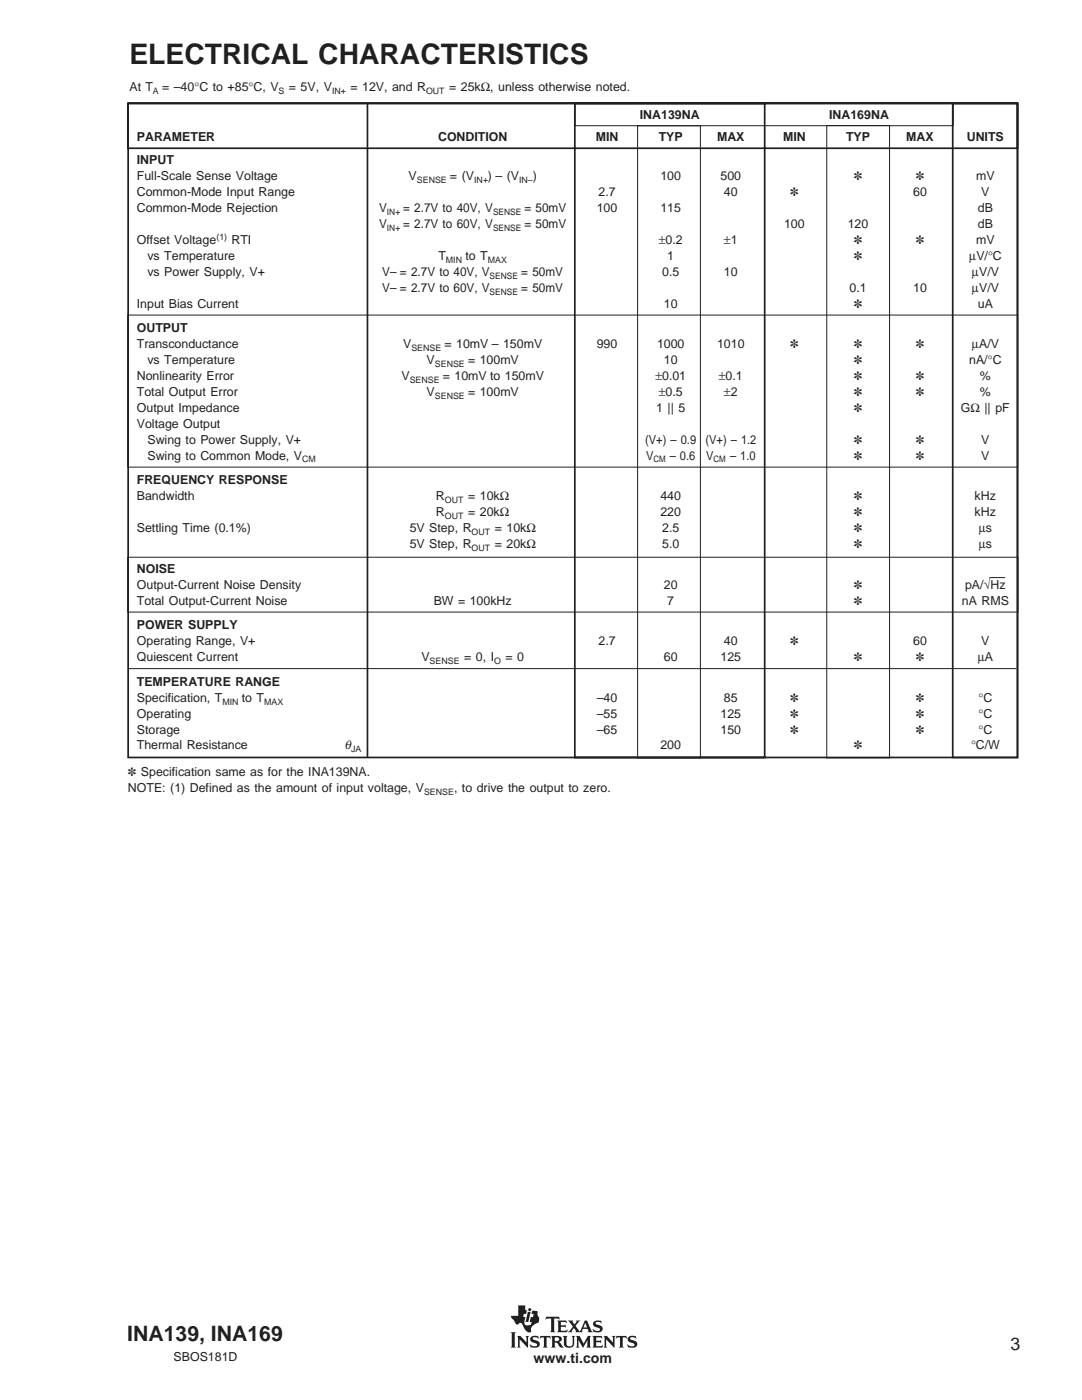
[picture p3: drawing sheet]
<svg xmlns="http://www.w3.org/2000/svg" width="216mm" height="279mm" viewBox="0 0 216 279" stroke-linecap="round" stroke-linejoin="round" font-family="sans-serif">
<defs><g id="words">
<text font-size="5.6" fill="#231f20" x="25.8" y="12.8">ELECTRICAL CHARACTERISTICS</text>
<text font-size="4.2" fill="#231f20" x="25.4" y="267.7">INA139, INA169</text>
<text font-size="3.5" fill="#231f20" x="201.6" y="269.3">3</text>
<text font-size="2.8" fill="#231f20" x="106.5" y="272">www.ti.com</text>
<g font-size="2.5" fill="#231f20">
<text x="25.8" y="18.1">At T</text>
<text x="32.3" y="18.1">= –40°C to +85°C, V</text>
<text x="57.7" y="18.1">= 5V, V</text>
<text x="69.9" y="18.1">= 12V, and R</text>
<text x="89.6" y="18.1">= 25kΩ, unless otherwise noted.</text>
<text x="127.7" y="23.8">INA139NA</text>
<text x="165.4" y="23.8">INA169NA</text>
<text x="27.3" y="28.2">PARAMETER</text>
<text x="87.4" y="28.2">CONDITION</text>
<text x="118.9" y="28.2">MIN</text>
<text x="131.4" y="28.2">TYP</text>
<text x="143.1" y="28.2">MAX</text>
<text x="156.3" y="28.2">MIN</text>
<text x="168.8" y="28.2">TYP</text>
<text x="180.8" y="28.2">MAX</text>
<text x="192.9" y="28.2">UNITS</text>
<text x="27.3" y="32.8">INPUT</text>
<text x="27.3" y="36">Full-Scale Sense Voltage</text>
<text x="81.5" y="36">V</text>
<text x="89.8" y="36">= (V</text>
<text x="97.4" y="36">) – (V</text>
<text x="106.3" y="36">)</text>
<text x="131.8" y="36">100</text>
<text x="143.8" y="36">500</text>
<text x="170.4" y="36">✽</text>
<text x="182.8" y="36">✽</text>
<text x="194.8" y="36">mV</text>
<text x="27.3" y="39.2">Common-Mode Input Range</text>
<text x="119.4" y="39.2">2.7</text>
<text x="144.5" y="39.2">40</text>
<text x="157.7" y="39.2">✽</text>
<text x="182.2" y="39.2">60</text>
<text x="195.8" y="39.2">V</text>
<text x="27.3" y="42.3">Common-Mode Rejection</text>
<text x="75.6" y="42.3">V</text>
<text x="75.6" y="45.5">V</text>
<text x="80.4" y="42.3">= 2.7V to 40V, V</text>
<text x="80.4" y="45.5">= 2.7V to 60V, V</text>
<text x="104.6" y="42.3">= 50mV</text>
<text x="104.6" y="45.5">= 50mV</text>
<text x="119.1" y="42.3">100</text>
<text x="131.8" y="42.3">115</text>
<text x="156.5" y="45.5">100</text>
<text x="169.2" y="45.5">120</text>
<text x="195.1" y="42.3">dB</text>
<text x="195.1" y="45.5">dB</text>
<text x="27.3" y="48.7">Offset Voltage</text>
<text x="29.4" y="51.9">vs Temperature</text>
<text x="46.2" y="48.7">RTI</text>
<text x="87.5" y="51.9">T</text>
<text x="92.9" y="51.9">to T</text>
<text x="131.4" y="48.7">±0.2</text>
<text x="133.1" y="51.9">1</text>
<text x="144.4" y="48.7">±1</text>
<text x="170.4" y="51.9">✽</text>
<text x="170.4" y="48.7">✽</text>
<text x="182.8" y="48.7">✽</text>
<text x="193.4" y="51.9">µV/°C</text>
<text x="194.8" y="48.7">mV</text>
<text x="29.4" y="55">vs Power Supply, V+</text>
<text x="76.3" y="55">V– = 2.7V to 40V, V</text>
<text x="76.3" y="58.2">V– = 2.7V to 60V, V</text>
<text x="104" y="55">= 50mV</text>
<text x="104" y="58.2">= 50mV</text>
<text x="132.1" y="55">0.5</text>
<text x="144.4" y="55">10</text>
<text x="169.5" y="58.2">0.1</text>
<text x="182.2" y="58.2">10</text>
<text x="193.9" y="58.2">µV/V</text>
<text x="193.9" y="55">µV/V</text>
<text x="27.3" y="61.4">Input Bias Current</text>
<text x="132.5" y="61.4">10</text>
<text x="170.4" y="61.4">✽</text>
<text x="195.1" y="61.4">uA</text>
<text x="27.3" y="66.3">OUTPUT</text>
<text x="27.3" y="69.5">Transconductance</text>
<text x="80.4" y="69.5">V</text>
<text x="88.7" y="69.5">= 10mV – 150mV</text>
<text x="119.1" y="69.5">990</text>
<text x="131.1" y="69.5">1000</text>
<text x="143.1" y="69.5">1010</text>
<text x="157.7" y="69.5">✽</text>
<text x="170.4" y="69.5">✽</text>
<text x="182.8" y="69.5">✽</text>
<text x="193.9" y="69.5">µA/V</text>
<text x="27.3" y="75.9">Nonlinearity Error</text>
<text x="29.4" y="72.7">vs Temperature</text>
<text x="80.1" y="75.9">V</text>
<text x="85.1" y="72.7">V</text>
<text x="88.3" y="75.9">= 10mV to 150mV</text>
<text x="93.4" y="72.7">= 100mV</text>
<text x="130.8" y="75.9">±0.01</text>
<text x="132.5" y="72.7">10</text>
<text x="143.4" y="75.9">±0.1</text>
<text x="170.4" y="72.7">✽</text>
<text x="170.4" y="75.9">✽</text>
<text x="182.8" y="75.9">✽</text>
<text x="193.4" y="72.7">nA/°C</text>
<text x="195.5" y="75.9">%</text>
<text x="27.3" y="79">Total Output Error</text>
<text x="27.3" y="82.2">Output Impedance</text>
<text x="85.1" y="79">V</text>
<text x="93.4" y="79">= 100mV</text>
<text x="130.9" y="82.2">1 || 5</text>
<text x="131.4" y="79">±0.5</text>
<text x="144.4" y="79">±2</text>
<text x="170.4" y="82.2">✽</text>
<text x="170.4" y="79">✽</text>
<text x="182.8" y="79">✽</text>
<text x="191.7" y="82.2">GΩ || pF</text>
<text x="195.5" y="79">%</text>
<text x="27.3" y="85.4">Voltage Output</text>
<text x="29.4" y="88.6">Swing to Power Supply, V+</text>
<text x="128.7" y="88.6">(V+) – 0.9</text>
<text x="140.8" y="88.6">(V+) – 1.2</text>
<text x="170.4" y="88.6">✽</text>
<text x="182.8" y="88.6">✽</text>
<text x="195.8" y="88.6">V</text>
<text x="29.4" y="91.7">Swing to Common Mode, V</text>
<text x="128.9" y="91.7">V</text>
<text x="133.6" y="91.7">– 0.6</text>
<text x="140.9" y="91.7">V</text>
<text x="145.7" y="91.7">– 1.0</text>
<text x="170.4" y="91.7">✽</text>
<text x="182.8" y="91.7">✽</text>
<text x="195.8" y="91.7">V</text>
<text x="27.3" y="96.6">FREQUENCY RESPONSE</text>
<text x="27.3" y="99.8">Bandwidth</text>
<text x="87" y="99.8">R</text>
<text x="93.4" y="99.8">= 10kΩ</text>
<text x="131.8" y="99.8">440</text>
<text x="170.4" y="99.8">✽</text>
<text x="194.5" y="99.8">kHz</text>
<text x="27.3" y="106.2">Settling Time (0.1%)</text>
<text x="81.7" y="106.2">5V Step, R</text>
<text x="87" y="103">R</text>
<text x="93.4" y="103">= 20kΩ</text>
<text x="98.7" y="106.2">= 10kΩ</text>
<text x="131.8" y="103">220</text>
<text x="132.1" y="106.2">2.5</text>
<text x="170.4" y="103">✽</text>
<text x="170.4" y="106.2">✽</text>
<text x="194.5" y="103">kHz</text>
<text x="195.3" y="106.2">µs</text>
<text x="81.7" y="109.3">5V Step, R</text>
<text x="98.7" y="109.3">= 20kΩ</text>
<text x="132.1" y="109.3">5.0</text>
<text x="170.4" y="109.3">✽</text>
<text x="195.3" y="109.3">µs</text>
<text x="27.3" y="114.3">NOISE</text>
<text x="27.3" y="117.5">Output-Current Noise Density</text>
<text x="132.5" y="117.5">20</text>
<text x="170.4" y="117.5">✽</text>
<text x="192.6" y="117.5">pA/√Hz</text>
<text x="27.3" y="120.6">Total Output-Current Noise</text>
<text x="27.3" y="125.6">POWER SUPPLY</text>
<text x="86.5" y="120.6">BW = 100kHz</text>
<text x="133.1" y="120.6">7</text>
<text x="170.4" y="120.6">✽</text>
<text x="191.9" y="120.6">nA RMS</text>
<text x="27.3" y="128.8">Operating Range, V+</text>
<text x="27.3" y="132">Quiescent Current</text>
<text x="84.1" y="132">V</text>
<text x="92.6" y="132">= 0, I</text>
<text x="100.8" y="132">= 0</text>
<text x="119.4" y="128.8">2.7</text>
<text x="132.5" y="132">60</text>
<text x="143.8" y="132">125</text>
<text x="144.5" y="128.8">40</text>
<text x="157.7" y="128.8">✽</text>
<text x="170.4" y="132">✽</text>
<text x="182.2" y="128.8">60</text>
<text x="182.8" y="132">✽</text>
<text x="195.1" y="132">µA</text>
<text x="195.8" y="128.8">V</text>
<text x="27.3" y="136.9">TEMPERATURE RANGE</text>
<text x="27.3" y="143.2">Operating</text>
<text x="27.3" y="140">Specification, T</text>
<text x="48.3" y="140">to T</text>
<text x="119.1" y="143.2">–55</text>
<text x="119.1" y="140">–40</text>
<text x="143.8" y="143.2">125</text>
<text x="144.4" y="140">85</text>
<text x="157.7" y="143.2">✽</text>
<text x="157.7" y="140">✽</text>
<text x="182.8" y="143.2">✽</text>
<text x="182.8" y="140">✽</text>
<text x="195.2" y="143.2">°C</text>
<text x="195.2" y="140">°C</text>
<text x="27.3" y="149.6">Thermal Resistance</text>
<text x="27.3" y="146.4">Storage</text>
<text x="68.7" y="149.6">θ</text>
<text x="119.1" y="146.4">–65</text>
<text x="131.8" y="149.6">200</text>
<text x="143.8" y="146.4">150</text>
<text x="157.7" y="146.4">✽</text>
<text x="170.4" y="149.6">✽</text>
<text x="182.8" y="146.4">✽</text>
<text x="193.8" y="149.6">°C/W</text>
<text x="195.2" y="146.4">°C</text>
<text x="25.5" y="154.9">✽ Specification same as for the INA139NA.</text>
<text x="25.5" y="158">NOTE: (1) Defined as the amount of input voltage, V</text>
<text x="90.6" y="158">, to drive the output to zero.</text>
<text x="34.6" y="271.6">SBOS181D</text>
</g>
<g font-size="1.8" fill="#231f20">
<text x="30.5" y="18.7">A</text>
<text x="55.6" y="18.7">S</text>
<text x="66.3" y="18.7">IN+</text>
<text x="85" y="18.7">OUT</text>
<text x="83.2" y="36.6">SENSE</text>
<text x="94.6" y="36.6">IN+</text>
<text x="103.6" y="36.6">IN–</text>
<text x="43.2" y="48">(1)</text>
<text x="77.2" y="42.9">IN+</text>
<text x="77.2" y="46.1">IN+</text>
<text x="98.4" y="42.9">SENSE</text>
<text x="98.4" y="46.1">SENSE</text>
<text x="89" y="52.5">MIN</text>
<text x="97.3" y="52.5">MAX</text>
<text x="97.7" y="55.6">SENSE</text>
<text x="97.7" y="58.8">SENSE</text>
<text x="82.1" y="70.1">SENSE</text>
<text x="81.7" y="76.4">SENSE</text>
<text x="86.8" y="73.2">SENSE</text>
<text x="86.8" y="79.6">SENSE</text>
<text x="60.3" y="92.3">CM</text>
<text x="130.4" y="92.3">CM</text>
<text x="142.4" y="92.3">CM</text>
<text x="88.8" y="100.4">OUT</text>
<text x="88.8" y="103.6">OUT</text>
<text x="94.1" y="106.8">OUT</text>
<text x="94.1" y="109.9">OUT</text>
<text x="85.7" y="132.5">SENSE</text>
<text x="98.6" y="132.5">O</text>
<text x="44.4" y="140.6">MIN</text>
<text x="52.7" y="140.6">MAX</text>
<text x="70.1" y="150.2">JA</text>
<text x="84.6" y="158.6">SENSE</text>
</g>
</g></defs>
<g fill="#231f20">
<path d="M103.4 260.5h1.4v.9l.3 .1-.1 .7h-.5l-.1 .6h.4l-.2 1a.56 .56 0 0 0 .5 .7l.8-.1 .2-.6h-.4l.2-1h.4l.2-.6h-.5l.2-.6 1.1 .1-.1 .7 .4 .4v.7a.5 .5 0 0 1-.6 .6l-1 .8v.7a.2 .2 0 0 1 0 .2 .2 .2 0 0 1-.2 .1 2 2 0 0 1-1.6-1.6 .44 .44 0 0 0-.4-.3 .44 .44 0 0 0-.4 .3h-.3l-.2-.1-.9-1.3-.1-.3h1.5z" fill-rule="evenodd"/>
<path d="M105.3 261.8h.6l-.5 2h-.5z" fill-rule="evenodd"/>
<path d="M118.5 263.8l.4-.2 1-.1 .2 .6-.6-.3-.6 .1a.34 .34 0 0 0 0 .4 .34 .34 0 0 0 .4 .1 .77 .77 0 0 1 .9 .4 .77 .77 0 0 1-.2 .9l-.5 .2h-1l-.3-.7 .6 .4h.5a.36 .36 0 0 0 .4-.4 .36 .36 0 0 0-.5-.2 .75 .75 0 0 1-.7-.4 .75 .75 0 0 1 0-.8z" fill-rule="evenodd"/>
<path d="M111.2 263.5h1.8l.1 .6-.4-.3-.8 .1v.6h.8l.2-.2v.7l-.3-.2h-.7v.7l1 .1 .3-.3-.1 .6h-1.9l.2-.4v-1.6z" fill-rule="evenodd"/>
<path d="M109 262.8h2.5l.2 .6-.5-.3-.6 .1v2.4l.2 .3h-1l.2-.3v-2.4l-.7-.1-.4 .3z" fill-rule="evenodd"/>
<path d="M113.3 263.5h1.1l-.1 .3 .3 .5 .5-.6-.2-.2h.9l-1 1.1 .9 1.1 1-2.2h.4l.9 2.1 .3 .3h-1l.1-.2-.1-.5h-1l-.2 .5 .2 .2h-1.5l.1-.3-.4-.6-.4 .7 .1 .2h-.9l1-1.2z" fill-rule="evenodd"/>
<circle cx="105.7" cy="261.4" r=".31"/>
</g>
<path d="M116.8 264l.4 .9h-.8z" fill="#fff"/>
<g fill="#231f20">
<path d="M101.9 265.9h1l-.2 .2v2.6l.2 .2h-1l.2-.2v-2.6z" fill-rule="evenodd"/>
<path d="M103.2 266.6h.6l1.3 1.3-.1-1-.2-.3h.8l-.2 .3v2.1l-1.7-1.7v1.4l.2 .2h-.7l.2-.2v-1.8z" fill-rule="evenodd"/>
<path d="M112.3 266.6h.9l-.2 .3v1.4l.2 .3 .3 .1 .5-.1 .3-.3v-1.4l-.2-.3h.7l-.2 .3v1.3a1.05 1.05 0 0 1-1.1 .8 1.05 1.05 0 0 1-1-.8v-1.3z" fill-rule="evenodd"/>
<path d="M107.8 266.6h2l.1 .6-.4-.3-.4 .1v1.7l.2 .2h-1l.2-.3v-1.6l-.5-.1-.3 .3z" fill-rule="evenodd"/>
<path d="M106 266.8l.4-.2h1l.1 .5-.8-.2a.28 .28 0 0 0-.4 .1 .28 .28 0 0 0 .3 .4 .94 .94 0 0 1 1.1 1.1l-.6 .4-1.2 .1-.2-.7 .8 .4 .6-.1a.65 .65 0 0 0-.8-.7 .63 .63 0 0 1-.5-.4 .63 .63 0 0 1 .2-.7z" fill-rule="evenodd"/>
<path d="M114.9 266.6h.8l.7 1.5 .9-1.5h.6l-.2 .3v1.8l.3 .2h-1l.2-.2v-1.2l-.9 1.5-.9-1.6v1.2l.2 .3h-.7l.2-.3v-1.6z" fill-rule="evenodd"/>
<path d="M120.4 266.6h.7l1.2 1.3v-1l-.2-.3h.7l-.2 .3v2.1l-1.6-1.7v1.4l.2 .2h-.8l.2-.2v-1.8z" fill-rule="evenodd"/>
<path d="M118.2 266.6h1.8l.2 .6-.5-.3-.7 .1v.6h.7l.2-.2v.6l-.2-.1h-.7v.7l.9 .1 .4-.3-.1 .5h-2l.2-.2v-1.8z" fill-rule="evenodd"/>
<path d="M123 266.6h2l.1 .6-.3-.3-.5 .1v1.7l.2 .2h-1l.2-.2v-1.7l-.4-.1-.5 .3z" fill-rule="evenodd"/>
<path d="M125.4 266.8a1.44 1.44 0 0 1 1.3-.1l.1-.1 .2 .5-.4-.2a.51 .51 0 0 0-.8 .3l.1 .1a1.26 1.26 0 0 1 1.3 .9l-.3 .6-.6 .2h-.9l-.3-.7 .8 .4 .7-.1a.38 .38 0 0 0-.1-.5 .38 .38 0 0 0-.4-.1 .72 .72 0 0 1-.8-.3 .72 .72 0 0 1 .1-.9z" fill-rule="evenodd"/>
<path d="M110 266.6h1.3a.62 .62 0 0 1 .8 .5 .62 .62 0 0 1-.6 .7l1 1-.2 .2a1.03 1.03 0 0 1-1.1-.9l-.5-.2v.8l.2 .2h-.9l.2-.3v-1.6z" fill-rule="evenodd"/>
</g>
<path d="M110.7 266.9h.4a.39 .39 0 0 1 .5 .3 .39 .39 0 0 1-.4 .4h-.5z" fill-rule="evenodd" fill="#fff"/>
<path d="M114.7 20.5h75.5v4.6h-75.5zM25.5 62.9h177.5v30.3h-177.5zM25.5 111.2h177.6v11h-177.6z" fill="none" stroke="#231f20" stroke-width=".2"/>
<path d="M25.6 20.6h177.4v9h-177.4zM25.6 20.6h177.4v130.6h-177.4zM114.7 20.6h37.9v130.6h-37.9zM190.1 20.6h12.9v130.6h-12.9z" fill="none" stroke="#231f20" stroke-width=".34"/>
<path d="M158.5 36.9h16.3v3.6h-16.3z" fill-rule="evenodd" fill="#fff"/>
<path d="M127.2 25.1h12.6v126.2h-12.6zM165 25.1h12.5v126.2h-12.5zM197.4 115.3h3.1M25.5 133.4h177.3" fill="none" stroke="#231f20" stroke-width=".2"/>
<path d="M73.3 20.6v130.6" fill="none" stroke="#231f20" stroke-width=".34"/>
<use href="#words"/>
</svg>
